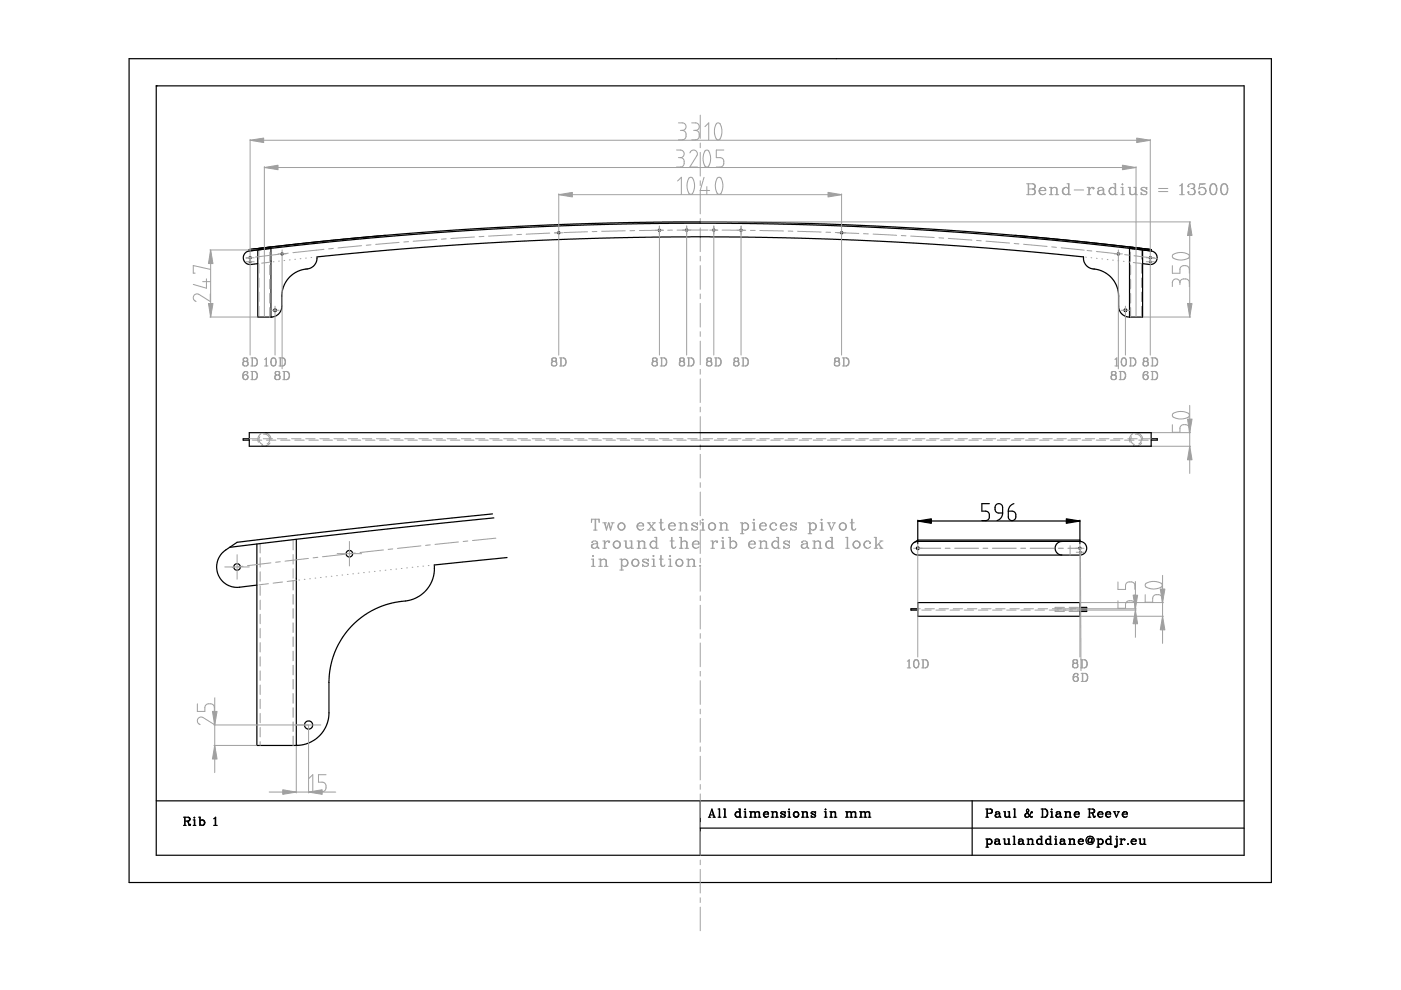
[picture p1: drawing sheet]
<svg xmlns="http://www.w3.org/2000/svg" width="297mm" height="210mm" viewBox="0 0 297 210" stroke-linecap="round" stroke-linejoin="round" font-family="sans-serif">
<g fill="none" stroke="#000" stroke-width=".25">
<path d="M27.4 12.4h242.2v174.7h-242.2zM33.1 18.2h.1M33.1 18.2h230.7v163.1h-230.7zM177.3 12.4h.1M52.8 52.9l.1 .3M52.9 53.2l22-2.4 23.7-1.9 23.9-1.1 22.6-.5 25.1 .3 25.4 1.1 24.4 1.9 24.1 2.6M52.9 53.2l-.7 .3-.5 .6-.1 .7 .2 .6 .5 .5 .5 .2 1.9-.2M52.9 53.2l4.5-.5v14.5M53 52.9l23.5-2.5 22.2-1.8 22.8-1.1 21.3-.4 25.6 .2 25.3 1 23.9 1.8 13.2 1.3 13.1 1.5M54.7 53v14.2h2.7M57.4 52.4l-4.6 .5M81.7 49.9l-13.8 1.3-15.1 1.7"/>
<path d="M215.2 49.9l14.4 1.4 14.5 1.6M239.5 52.4l4.6 .5M242.3 53v14.2h-2.8M244.1 53.2l.7 .3 .4 .6 .1 .6-.2 .7-.5 .5-.5 .2-1.8-.2M244.1 53.2l-4.6-.5v14.5M244.1 52.9v.3M57.4 67.2h.1M57.4 67.2l1.3-.4 .6-.4 .3-.6 .2-.6 .1-3.6 .4-1.3 .7-1.1 1-1 1.1-.7 1.1-.4 1.4-.2 .7-.3 .7-1 .2-1.1 19.2-1.8 20.6-1.4 19.9-.8 19.4-.3 21.3 .2 20.3 .8 21.5 1.4 20.3 1.9 .1 1 .7 1 .7 .4 1.7 .3 1.1 .4 1.1 .8 .9 .9 .6 1 .4 1.2 .2 3.7 .1 .6 .8 1 .7 .3 .7 .1M239.5 67.2h.1M52.9 91.7h191.2v2.9h-191.2zM52.9 93h-1.3v.3h1.3M244.1 93h1.3v.3h-1.3"/>
<path d="M54.5 115.4v42.7h8.3M62.8 114.4v43.7M104.4 109l-23.8 2.4-30.2 3.6-3.2 2.1-1 1.5-.3 1.8 .4 1.6 1 1.4 1.2 .8 1.3 .3 4.7-.4M104.7 109.8l-26.6 2.8-29.4 3.5M107.5 118.2l-15.4 1.6-.1 1.9-.6 2-.9 1.3-1.5 1.3-1.9 .9-3.6 .6-3 .9-2.7 1.4-2.4 1.8-1.5 1.5-1.4 1.9-1.1 2.1-1 2.4-.4 2.2-.2 1.8-.1 8-.2 1.2-.4 1.1-.9 1.4-1.4 1.3-1.9 .9-2.1 .4M193.5 115.3l.6-.4 .5-.1h34.4l.5 .1 .5 .4 .3 .5 .1 .6-.5 .9-.9 .4h-34.5l-.8-.4-.4-.5-.1-.8zM194.6 110.5h34.4M194.6 110.3v5M209.8 106.8h-1.6v1.6h1.1l.5 .6v.7l-.3 .5-.3 .2h-1M211.1 107.1l.4-.3h.4l.5 .3 .2 .4v1.3h-1l-.4-.3-.2-.4zM212.6 108.8l-.3 1-.9 .6M213.8 108.4h.9l.5 .3 .2 .3v.7l-.3 .5-.6 .2-.6-.3-.1-.4z"/>
<path d="M215 106.8l-1 .7-.2 .9M225.2 114.8l-.5 .1-.6 .3-.4 .9 .1 .5 .2 .6 .6 .4 .5 .1M229 114.5h-34.4l-.8 .5M229 110.3v5M194.6 127.8h34.4v2.9h-34.4zM194.6 129.1h-1.5v.2h1.5M229 128.8h1.4v.3h-1.4M229 129.3h1.4v.3h-1.4M62.8 158.1h.1M33.1 169.8h230.7M38.9 173.3h1M38.9 175h.6"/>
<path d="M39.2 173.3v1.7M39.2 174.1h.7M39.6 174.1l.2 .1M39.8 174.2l.2 .7 .3 .1 .1-.2M39.8 174.2l.3 .6h.3M39.9 173.3l.4 .3-.1 .3-.3 .2M39.9 173.3l.3 .3-.1 .3-.2 .2M40.4 174.8h.1M41 175h.5M41 173.8h.3v1.2M41.2 173.3v.1zM41.2 173.8v1.2"/>
<path d="M42.1 173.3h.3v1.7M42.4 173.3v1.7M42.4 174.8l.5 .2M42.9 173.8l-.5 .3M42.9 173.8a.59 .59 0 0 1 .5 .6 .59 .59 0 0 1-.5 .6M42.9 173.8l.2 .1a.62 .62 0 0 1-.2 1.1M45.3 175h.7M45.3 173.6l.4-.3v1.7M45.6 173.4v1.6M148.5 169.8v11.5M148.5 175.6h115.3M150.2 173.3h.5"/>
<path d="M150.3 173.3l.6-1.8 .6 1.8M150.5 172.8h.8M150.9 171.8l.5 1.5M151.2 173.3h.5M152.3 173.3h.5M152.3 171.5h.3v1.8M152.5 171.5v1.8M153.4 173.3h.6M153.4 171.5h.3v1.8M153.6 171.5v1.8M156.4 172.1l.4 .3M156.4 172.1a.59 .59 0 0 0-.6 .6 .59 .59 0 0 0 .6 .6"/>
<path d="M156.4 172.1l-.2 .1a.61 .61 0 0 0-.3 .6 .61 .61 0 0 0 .5 .5M156.6 171.5h.3v1.8M156.8 173l-.4 .3M156.8 171.5v1.8h.4M157.8 173.3h.5M157.8 172.1h.3v1.2M157.9 171.6h.2zM158 172.1v1.2M158.9 173.3h.6M158.9 172.1h.3v1.2M159.2 172.1v1.2M159.8 173.3h.6"/>
<path d="M159.8 172.1l-.6 .3M159.8 172.1l.3 .3M159.8 172.1l.3 .3v.9M160.1 172.4v.9M160.7 173.3h.6M160.7 172.1l-.6 .3M160.7 172.1l.3 .3v.9M161.9 172.6l.1 .4 .4 .3M162.4 172.1l.4 .1M162.4 172.1a.59 .59 0 0 0-.5 .6 .59 .59 0 0 0 .5 .6M162.4 172.1l-.5 .5M162.8 172.2l.1 .4h-1"/>
<path d="M162.8 172.2l.1 .1M162.9 172.4v.2M162.9 173l-.5 .3M163.5 173.3h.6M163.5 172.1h.4v1.2M163.8 172.1v1.2M164.4 173.3h.6M164.4 172.1l-.5 .3M164.4 172.1l.3 .3v.9M165.6 172.4l.9 .4v.3l-.3 .2-.5-.2M165.6 172.9v.4zM166.4 172.3l-.6-.2-.2 .3 .9 .5"/>
<path d="M166.5 172.1v.3zM167 173.3h.6M167 172.1h.4v1.2M167.2 171.6h.2zM167.3 172.1v1.2M168.7 173.3h.2M168.7 172.1h.2M168.7 172.1a.59 .59 0 0 0-.5 .6 .59 .59 0 0 0 .5 .6M168.7 172.1l-.1 .1a.61 .61 0 0 0 .1 1.1M168.9 172.1a.59 .59 0 0 1 .5 .6 .59 .59 0 0 1-.5 .6M168.9 172.1l.1 .1a.61 .61 0 0 1 .3 .6 .61 .61 0 0 1-.4 .5M169.9 173.3h.6"/>
<path d="M169.9 172.1h.4v1.2M170.2 172.1v1.2M170.8 173.3h.6M170.8 172.1l-.5 .3M170.8 172.1l.4 .3v.9M170.8 172.1l.3 .3v.9M172 172.4l.9 .4v.3l-.2 .2-.6-.2M172 172.9v.4zM172.8 172.3l-.5-.2-.3 .3 .9 .5M172.9 172.1v.3zM174.8 173.3h.6M174.8 172.1h.3v1.2"/>
<path d="M174.9 171.6h.2zM175 172.1v1.2M175.9 173.3h.6M175.9 172.1h.4v1.2M176.2 172.1v1.2M176.8 173.3h.6M176.8 172.1l-.5 .3M176.8 172.1l.4 .3v.9M176.8 172.1l.3 .3v.9M179.3 173.3h.6M179.3 172.1h.3v1.2M179.5 172.1v1.2"/>
<path d="M180.2 173.3h.6M180.2 172.1l-.6 .3M180.2 172.1l.3 .3M180.2 172.1l.2 .3v.9M180.5 172.4v.9M181.1 173.3h.6M181.1 172.1l-.6 .3M181.1 172.1l.3 .3v.9M182.2 173.3h.6M182.2 172.1h.4v1.2M182.5 172.1v1.2M183.2 173.3h.5"/>
<path d="M183.2 172.1l-.6 .3M183.2 172.1l.3 .3M183.2 172.1l.2 .3v.9M183.5 172.4v.9M184.1 173.3h.5M184.1 172.1l-.6 .3M184.1 172.1l.3 .3v.9M184.1 172.1l.2 .3v.9M206.1 169.8v11.5M209 173.3h.6M209 171.5h1M209 177.9h.3v1.7"/>
<path d="M209 179.6h.6M209.3 171.5v1.8M209.3 177.9v1.7M209.3 172.4h.7M209.3 178.8l.5 .2M209.8 177.9a.57 .57 0 0 1 .5 .6 .57 .57 0 0 1-.5 .5M209.8 177.9l-.5 .2M209.8 177.9l.2 .1a.59 .59 0 0 1 .2 .6 .59 .59 0 0 1-.4 .4M210 171.5l.4 .4-.1 .4-.3 .1M210 171.5l.3 .4-.1 .4-.2 .1M211.1 178.1l.1-.2 .6 .2M211.2 172.3l-.1 .1 .2-.3 .6 .2"/>
<path d="M211.2 178.4a.34 .34 0 0 0-.2 .3 .34 .34 0 0 0 .2 .3M211.2 178.4l-.3 .2 .1 .3 .2 .1M211.3 172.6a.34 .34 0 0 0-.2 .3 .34 .34 0 0 0 .2 .4M211.3 172.6l-.3 .2 .1 .4 .2 .1M211.8 178.1l.2 .9M211.8 178.8l-.6 .2M211.8 178.1v.7M211.8 178.8l.2 .2M211.8 178.2l-.6 .2M211.9 173l-.6 .3M211.9 172.3l.1 .7 .1 .3M211.9 172.3v.7"/>
<path d="M211.9 173l.2 .3M211.9 172.4l-.6 .2M212 179h.1M212.1 173.3h.1M212.7 177.9h.3v.9l.3 .2M212.8 172.1h.3v.9l.3 .3M213 177.9v.9l.3 .2M213 172.1v.9l.4 .3M213.6 177.9h.4v1.1M213.7 172.1h.3v1.2M213.9 178.8l-.6 .2M213.9 177.9v1.1h.3"/>
<path d="M214 173l-.6 .3M214 172.1v1.2h.3M214.8 177.3h.3v1.7M214.8 179h.5M214.9 173.3h.5M214.9 171.5h.3v1.8M215 177.3v1.7M215.1 171.5v1.8M216.1 178.1l.2-.2 .5 .2M216.3 178.4a.34 .34 0 0 0-.3 .3 .34 .34 0 0 0 .3 .3M216.3 178.4l-.4 .2 .1 .3 .3 .1M216.8 178.8l-.5 .2"/>
<path d="M216.8 178.1l.3 .9M216.8 178.1v.7M216.8 178.8l.3 .2M216.8 178.2l-.5 .2M217.1 179h.1M217.6 172l.3-.5a.4 .4 0 0 1 .2 .4 .4 .4 0 0 1-.2 .4l-.6 .5 .1 .4 .2 .1M217.6 172l.7 1 .4 .3M217.6 172.4a.46 .46 0 0 0-.2 .5 .46 .46 0 0 0 .2 .4M217.6 172l1.1 1.3M217.7 177.9h.4v1.1M217.7 179h.6M218 177.9v1.1"/>
<path d="M218.7 177.9l-.6 .2M218.7 179h.5M218.7 177.9l.3 .2v.9M218.7 177.9l.2 .2v.9M218.8 172.2v.2l.1-.2h-.3l-.6 1-.4 .1M218.9 173.1l-.2 .2M220.3 177.9l.5 .2M220.3 177.9a.58 .58 0 0 0-.5 .6 .58 .58 0 0 0 .5 .5M220.3 177.9l-.2 .1a.6 .6 0 0 0-.2 .5 .6 .6 0 0 0 .4 .5M220.5 177.3h.4v1.7M220.7 173.3h.9M220.7 171.5h.9"/>
<path d="M220.8 178.8l-.5 .2M220.8 177.3v1.7h.3M221 171.5v1.8M221.1 171.5v1.8M221.6 171.5a.93 .93 0 0 1 .6 .9 .93 .93 0 0 1-.6 .9M221.6 171.5a.99 .99 0 0 1 0 1.8M222.2 177.9l.5 .2M222.2 177.9a.58 .58 0 0 0-.5 .6 .58 .58 0 0 0 .5 .5M222.2 177.9a.6 .6 0 0 0-.4 .6 .6 .6 0 0 0 .4 .5M222.4 177.3h.4v1.7M222.7 178.8l-.5 .2M222.7 177.3v1.7h.3"/>
<path d="M222.7 173.3h.6M222.7 172.1h.4v1.2M222.9 171.6h.2zM223 172.1v1.2M223.6 177.9h.3v1.1M223.6 179h.6M223.8 177.4h.1zM223.8 177.9v1.1M224 172.3v.1l.2-.3 .6 .2M224.2 172.6a.34 .34 0 0 0-.2 .3 .34 .34 0 0 0 .2 .4M224.2 172.6l-.3 .2 .1 .4 .2 .1M224.8 173l-.6 .3"/>
<path d="M224.8 173l.2 .3M224.8 172.3l.1 .7 .1 .3M224.8 172.3v.7M224.8 172.4l-.6 .2M224.9 178.1l.2-.2 .5 .2M225 173.3h.1M225.1 178.4l-.3 .2 .3 .4M225.1 178.4l-.4 .2 .1 .3 .3 .1M225.6 178.8l-.5 .2M225.6 178.1l.3 .9M225.6 178.1v.7M225.6 178.8l.3 .2"/>
<path d="M225.6 178.2l-.5 .2M225.7 173.3h.6M225.7 172.1h.3v1.2M225.9 179h.1M225.9 172.1v1.2M226.5 177.9h.4v1.1M226.5 179h.6M226.6 173.3h.6M226.6 172.1l-.6 .3M226.6 172.1l.3 .3v.9M226.6 172.1l.2 .3v.9M226.8 177.9v1.1"/>
<path d="M227.5 177.9l.3 .2v.9M227.5 177.9l-.6 .2M227.5 179h.5M227.5 177.9l.2 .2v.9M227.8 172.6l.1 .4 .3 .3M228.2 172.1l.5 .1M228.2 172.1a.59 .59 0 0 0-.5 .6 .59 .59 0 0 0 .5 .6M228.2 172.1l-.3 .3-.1 .2M228.7 172.2l.1 .4h-1M228.7 172.2v.4M228.7 178.4l.1 .4 .3 .2M228.8 173l-.6 .3"/>
<path d="M229.1 177.9l.4 .1M229.1 177.9a.58 .58 0 0 0-.5 .6 .58 .58 0 0 0 .5 .5M229.1 177.9l-.4 .5M229.5 178l.2 .4h-1M229.5 178l.1 .4M229.7 178.8l-.6 .2M230.7 173.3h.6M230.7 171.5h1M230.9 171.5v1.8M231 177.7h.2l.3 .3M231 177.7l-.2 .2a.46 .46 0 0 0 .1 .7M231 177.7l-.2 .4 .1 .5"/>
<path d="M231 172.4h.7M231 171.5v1.8M231.4 178.4l-.1 .1-.4 .1M231.4 178.4l.2 .2M231.4 172.4h.2M231.5 177.7l-.1 .7M231.6 178.6a.73 .73 0 0 0 .3-.9 .73 .73 0 0 0-.9-.4 .87 .87 0 0 0-.7 1.3 .87 .87 0 0 0 1.4 .2M231.6 177.7v.9M231.6 172.4l.2 .8 .3 .1 .1-.2M231.6 172.4l.3 .7h.3M231.7 171.5l.4 .4-.1 .3-.3 .2M231.7 171.5l.3 .4-.3 .5"/>
<path d="M232.2 173v.1M232.6 177.9h.3v1.7M232.6 179.6h.6M232.8 177.9v1.7M232.8 172.6l.1 .4 .3 .3M232.9 178.8l.5 .2M233.2 172.1l.5 .1M233.2 172.1l-.4 .5M233.2 172.1a.59 .59 0 0 0-.5 .6 .59 .59 0 0 0 .5 .6M233.4 177.9l.2 .1a.59 .59 0 0 1 .2 .6 .59 .59 0 0 1-.4 .4M233.4 177.9l-.5 .2M233.4 177.9a.57 .57 0 0 1 .5 .6 .57 .57 0 0 1-.5 .5"/>
<path d="M233.7 172.2l.1 .4h-1M233.7 172.2v.4M233.8 173l-.6 .3M234.5 172.6l.1 .4 .3 .3M234.9 172.1l.4 .1M234.9 172.1a.59 .59 0 0 0-.5 .6 .59 .59 0 0 0 .5 .6M234.9 172.1l-.4 .5M234.9 177.9l.6 .2M234.9 177.9a.58 .58 0 0 0-.4 .6 .58 .58 0 0 0 .4 .5M234.9 177.9l-.4 .5 .1 .4 .3 .2M235.2 177.3h.3v1.7M235.3 172.2l.2 .4h-1"/>
<path d="M235.3 172.2l.1 .4M235.5 178.8l-.6 .2M235.5 177.3v1.7h.3M235.5 173l-.6 .3M236.1 172.1h.4M236.2 172.1l.5 1.2 .5-1.2M236.3 172.1l.4 1M236.4 179.5v-.1l-.1 .1 .3 .1M236.5 177.9h.4v1.5l-.3 .2M236.7 177.4h.2zM236.8 177.9v1.5l-.2 .2M236.9 172.1h.5"/>
<path d="M237.4 177.9h.4v1.1M237.4 179h.6M237.7 177.9v1.1M238 172.6l.1 .4 .3 .3M238.4 178v.1v-.2a.54 .54 0 0 0-.6 .5M238.4 172.1l.4 .1M238.4 172.1a.59 .59 0 0 0-.5 .6 .59 .59 0 0 0 .5 .6M238.4 172.1l-.4 .5M238.8 172.2l.2 .4h-1M238.8 172.2l.1 .1M238.9 172.4v.2M239 173l-.6 .3"/>
<path d="M239.1 178.9h.1zM239.9 178.4l.1 .4 .3 .2M240.3 177.9l.4 .1M240.3 177.9a.58 .58 0 0 0-.5 .6 .58 .58 0 0 0 .5 .5M240.3 177.9l-.4 .5M240.7 178l.2 .4h-1M240.7 178l.1 .4M240.9 178.8l-.6 .2M241.5 177.9h.3v.9l.2 .2M241.7 177.9v.9l.3 .2M242.4 177.9h.3v1.1M242.6 178.8l-.6 .2"/>
<path d="M242.6 177.9v1.1h.4"/>
<circle cx="53" cy="54.6" r=".23"/>
<circle cx="53" cy="55.5" r=".17"/>
<circle cx="59.8" cy="53.8" r=".23"/>
<circle cx="118.5" cy="49.4" r=".23"/>
<circle cx="139.8" cy="48.8" r=".23"/>
<circle cx="145.6" cy="48.8" r=".23"/>
<circle cx="151.3" cy="48.8" r=".23"/>
<circle cx="157.1" cy="48.8" r=".23"/>
<circle cx="178.4" cy="49.4" r=".23"/>
<circle cx="237.1" cy="53.8" r=".23"/>
<circle cx="243.9" cy="55.5" r=".17"/>
<circle cx="243.9" cy="54.6" r=".23"/>
<circle cx="58.3" cy="65.8" r=".29"/>
<circle cx="238.6" cy="65.8" r=".29"/>
<circle cx="74.1" cy="117.4" r=".69"/>
<circle cx="194.6" cy="116.2" r=".29"/>
<circle cx="229" cy="116.2" r=".23"/>
<circle cx="229.1" cy="117.1" r=".17"/>
<circle cx="50.3" cy="120.2" r=".69"/>
<circle cx="65.4" cy="153.7" r=".87"/>
</g>
<g fill="none" stroke="#a0a0a4" stroke-width=".21">
<path d="M53 29.6v24.1M53 29.7h190.9M56 35.5h184.9M56 35.3v31.8M143.4 31.8l1.1 .1 .4 .3v.8l-.3 .3-.3 .1M143.7 38.4l.8-.8v3.6M143.8 26.1h1.1l.5 .3 .1 .6-.2 .3-.6 .3M143.8 33.4h.5M144.3 33.4l.4 .1 .3 .3v1.1l-.5 .5h-1.1M144.3 27.6h.4M144.7 27.6l.6 .4 .1 1.1-.4 .5-1.2 .1M146 37.8l.3-.2 .5 .1 .4 1.2-.1 1.6-.3 .5-.3 .2-.5-.2-.3-1.1v-1.2z"/>
<path d="M146.3 32.4l.2-.4 .6-.2 .6 .3 .2 .5-1.6 2.8h1.6M146.7 26.1h1l.5 .4-.1 .8-.6 .3M147.1 27.6h.4M147.5 27.6l.4 .2 .3 .4v1.1l-.6 .4h-.9M148.5 24.4v4.9M148.5 30.3v1M148.5 32.3v5M148.5 38.3v1M149.3 37.6l-.8 2.8h2M149.5 26.9l.8-.8v3.6M149.5 32l.3-.2 .4 .2 .4 1.2-.1 1.4-.2 .6-.3 .2-.6-.2-.3-1.2v-.9zM149.9 39.6v1.6"/>
<path d="M151.9 26.2l.5-.1 .3 .1 .4 1.3-.2 1.3-.2 .7-.3 .2-.5-.2-.4-1.2v-1.1zM152.1 37.8l.2-.2 .5 .1 .4 1.2-.1 1.5-.3 .6-.3 .2-.5-.2-.3-1.2v-1zM153.5 31.8h-1.6v1.6l1.1 .1 .5 .6v.7l-.3 .4-.4 .2h-.9M217.7 39h1.3M218 39v2.3M218.1 39v2.3M219 39l.3 .1a.56 .56 0 0 1 0 .9l-.3 .1M219 39l.2 .1a.56 .56 0 0 1 .2 .5 .56 .56 0 0 1-.4 .5M221 39.7a.78 .78 0 0 0-.7 .8 .78 .78 0 0 0 .7 .8M221 39.7l.5 .2M221 39.7l-.5 .4-.1 .3M221.5 39.9l.2 .5h-1.3"/>
<path d="M221.5 39.9l.1 .5M222.5 39.7h.4v1.6M222.8 39.7v1.6M223.7 39.7l-.6 .2-.2 .2M223.7 39.7l.4 .4v1.2M223.7 39.7l.3 .4v1.2M225.9 39.7h.2l.4 .4M225.9 39.7a.78 .78 0 0 0-.7 .8 .78 .78 0 0 0 .7 .8M225.9 39.7a.81 .81 0 0 0-.6 .8 .81 .81 0 0 0 .6 .8M226.2 39h.5v2.3M226.5 39v2.3h.5M230.5 39.7h.4v1.6"/>
<path d="M230.8 39.7v1.6M231.8 39.9v.2l.1-.2a.62 .62 0 0 0-.6-.1 .62 .62 0 0 0-.4 .6M232.9 40l-.1 .1 .4-.4h.4l.3 .3M233.9 40l.1 1 .3 .3M233.9 40v1M235.8 39.7h.2l.4 .4M235.8 39.7a.78 .78 0 0 0-.7 .8 .78 .78 0 0 0 .7 .8M235.8 39.7a.81 .81 0 0 0-.6 .8 .81 .81 0 0 0 .6 .8M236.1 39h.4v2.3M236.4 39v2.3h.5M237.6 39.7h.5v1.6M237.9 39.1h.2l-.1 .1z"/>
<path d="M238 39.7v1.6M239.2 39.7h.4v1.3l.3 .3M239.5 39.7v1.3l.4 .3M240.4 39.7h.4M240.7 39.7v1.6h.5M240.9 35.3v31.8M243 40l-.3-.3h-.4l-.4 .3v.2l1.2 .6M243.1 39.7v.5zM243.9 29.6v24.1M245.6 40h2M250.1 39.4l.6-.4v2.3M250.5 39.1v2.2"/>
<path d="M252.5 40h.4M252.9 39l-.8 .1-.2 .3 .1 .2v-.2M252.9 39l.3 .1 .1 .2-.1 .6-.3 .1M252.9 39l.3 .3v.3l-.3 .4M252.9 40a.66 .66 0 0 1 .5 .6 .66 .66 0 0 1-.5 .7M254.4 39.1l1.1-.1h-1.1l-.2 1.1 .5-.4h.4M255.1 39.7a.78 .78 0 0 1 .6 .8 .78 .78 0 0 1-.6 .8M255.1 39.7a.81 .81 0 0 1 .5 .8 .81 .81 0 0 1-.5 .8M257.1 39h.3M257.1 39a1.25 1.25 0 0 0-.5 1.8l.2 .4 .3 .1M257.1 39a1.47 1.47 0 0 0 0 2.3M257.4 39a1.25 1.25 0 0 1 .5 1.8l-.2 .4-.3 .1"/>
<path d="M257.4 39a1.47 1.47 0 0 1 0 2.3M259.4 39h.3M259.4 39a1.25 1.25 0 0 0-.5 1.8l.2 .4 .3 .1M259.4 39a1.47 1.47 0 0 0 0 2.3M259.7 39a1.25 1.25 0 0 1 .5 1.8l-.2 .4-.3 .1M259.7 39a1.47 1.47 0 0 1 0 2.3M43 59.7h1.6M43.8 59.1v2l-2.8-.8M44.5 53h10.1M44.6 57.1l-3.6-.8v1.6h.4M44.7 53v14.2M52.2 54.7h1.7"/>
<path d="M52.2 55.5h1.7M53 53.8v21.5M53.2 54.6l-1 .2M54.9 53v1.9M54.9 55.9v2M54.9 58.9v2M57.2 53.4v2M57.4 55.6l-1.9 .2M57.9 55.5h.2M58.9 53.8h1.8M59.1 53.9l-4.9 .6M59.2 55.4h-.1"/>
<path d="M59.8 53v25.2M60.4 55.2h-.2M61.1 53.7l-1 .1M61.5 55.1h-.1M62.7 55h-.2M63.8 54.8l-.2 .1M64.9 54.7h-.1M66.1 54.6h-.2M67.1 54.5h.1M68.7 52.9l-6.6 .7M70.7 52.7l-1 .1M76.7 52.1l-5 .5"/>
<path d="M78.7 51.9l-1 .1M84.6 51.4l-4.9 .4M86.6 51.2l-1 .1M92.6 50.8l-5 .4M94.6 50.6l-1 .1M100.6 50.2l-5 .4M102.6 50.1l-1 .1M108.6 49.8l-5 .3M110.6 49.7h-1M116.6 49.4l-5 .3M117.6 49.4h1.7M118.5 41.3h59.9"/>
<path d="M118.5 41.1v7.3M118.5 48.5v26.8M118.6 49.3l-1 .1M124.6 49.1l-5 .2M126.6 49.1h-1M132.6 48.9l-5 .1M134.6 48.9h-1M138.9 48.8h1.8M139.8 47.9v27.4M140.6 48.8l-5 .1M142.6 48.8h-1M144.7 48.8h1.8"/>
<path d="M145.6 47.9v27.4M148.5 40.3v5M148.5 46.3v1M148.5 48.3v5M148.5 54.3v1M148.5 56.3v5M148.5 47.1h103.9M150.1 48.8h-6.5M150.5 48.8h1.7M151.1 48.8h1M151.3 47.9v27.4M153.1 48.8h5"/>
<path d="M156.3 48.8h1.7M157.1 47.9v27.4M159.1 48.9h1M161.1 48.9l5 .1M167.1 49h1M169.1 49l5 .2M175.1 49.2l1 .1M177.1 49.3l5 .2M177.6 49.4h1.7M178.4 41.1v7.3M178.4 48.5v26.8M183.1 49.6h1"/>
<path d="M185.1 49.6l5 .3M191.1 49.9l1 .1M193.1 50.1l5 .3M199.1 50.4l1 .1M201.1 50.5l5 .4M207.1 51l.9 .1M209 51.1l5 .4M215 51.6l1 .1M217 51.8l5 .5M217.7 41.3h1.3M218.1 40.1h.9M219 40.1l.3 .1a.62 .62 0 0 1 .2 .6 .62 .62 0 0 1-.5 .5"/>
<path d="M219 40.1a.62 .62 0 0 1 .4 .6 .62 .62 0 0 1-.4 .6M220.4 40.4a.75 .75 0 0 0 .6 .9M221.7 41l-.2 .2-.5 .1M222.5 41.3h.8M223 52.3l1 .2M223.7 41.3h.8M225 52.5l4.9 .5M226.5 41l-.6 .3M227.8 40.3h1.9M230.2 54.5h.1M230.5 53.1l1 .1M230.5 41.3h.8"/>
<path d="M231.3 54.7h.2M232.5 54.8h.1M232.5 53.3l4.9 .6M233.2 40.4a.44 .44 0 0 0-.4 .4 .44 .44 0 0 0 .4 .5M233.2 40.4l-.4 .1-.1 .2 .1 .5 .4 .1M233.6 54.9h.2M233.9 41l-.4 .3h-.3M233.9 41l.4 .3M233.9 40.2l-.7 .2M234.3 41.3h.1M234.8 55h.1M235.9 55.1l.2 .1"/>
<path d="M236.2 53.8h1.8M236.4 41l-.6 .3M237 55.3h.2M237.1 53v25.2M237.6 41.3h.8M238.2 55.4h.1M238.4 54l1 .1M239.3 55.5l.2 .1M239.7 53.4v2M240.3 55.7l2 .2M240.4 54.2l5 .6M240.7 41l-.2 .2-.6 .1"/>
<path d="M241.9 40.1l1.1 .5 .1 .5a.76 .76 0 0 1-1 .1l-.1-.1M241.9 40.8v.5zM242 53v1.9M242 55.9v2M242 58.9v2M243 54.7h1.8M243 55.5h1.8M243.9 53.8v21.5M245.6 40.6h2M248.6 56.3v1.6h1.6v-1l.2-.4 .6-.2 .6 .1 .4 .2 .2 .4v.9M248.7 54l1-.4h1.1l1.2 .4 .2 .5-.2 .2-.6 .3-1.4 .1-1.2-.4-.2-.3zM250.1 41.3h1"/>
<path d="M250.2 59.9l-.4-.6-.3-.2-.5 .1-.4 .5v1M250.2 59.9l.3-.7h1.2l.4 .4 .1 1.1M250.2 59.9v.4M252 40.8v-.2l-.1 .2 .2 .4 .8 .1M252.2 47.1v20.1M253.2 40.2a.71 .71 0 0 1-.3 1.1M254.3 40.8l.1-.1-.1-.1-.1 .2a.69 .69 0 0 0 .9 .5M257.1 41.3h.3M259.4 41.3h.3M44.5 67.2h10.1M44.6 62.3v1.6l-2.5-1.5h-.7l-.4 .5v.4l.2 .4 .4 .2M51.9 76.6h.3"/>
<path d="M51.9 75.9h.3M51.9 77.6h.3M51.9 75.9l-.4 .2 .1 .4 .3 .1M51.9 76.6l-.4 .3 .1 .5 .3 .2M51.9 75.9l-.3 .2v.3l.3 .2M51.9 76.6l-.4 .3v.5l.4 .2M52 78.8a1.03 1.03 0 0 0 0 1.7M52 78.8h.5v.4v-.2M52 78.8a.95 .95 0 0 0-.6 .8 .95 .95 0 0 0 .6 .9M52.1 79.4l.2 .1a.55 .55 0 0 1 .2 .6 .55 .55 0 0 1-.4 .4M52.1 79.4l.3 .1a.54 .54 0 0 1 .2 .6 .54 .54 0 0 1-.5 .4M52.1 79.4l-.3 .1-.3 .4"/>
<path d="M52.2 75.9l.3 .2v.4l-.3 .1M52.2 76.6l.3 .3v.5l-.3 .2M52.2 75.9l.3 .2v.3l-.3 .2M52.2 76.6l.4 .3-.1 .5-.3 .2M53.2 75.9h.8M53.2 77.6h.8M53.2 78.8h.8M53.4 75.9v1.7M53.4 78.8v1.7M53.5 75.9v1.7M53.5 78.8v1.7M54 75.9a.92 .92 0 0 1 .6 .8 .92 .92 0 0 1-.6 .9"/>
<path d="M54 78.8a.93 .93 0 0 1 .6 .8 .93 .93 0 0 1-.6 .9M54 75.9a.98 .98 0 0 1 0 1.7M54 78.8a.99 .99 0 0 1 0 1.7M54.9 61.9v2M54.9 64.9v2.1M56.1 77.6h.7M56.1 76.2l.4-.3v1.7M56.4 76v1.6M57.4 65.8h1.8M57.9 75.9h.2M57.9 77.6h.2M57.9 75.9a.97 .97 0 0 0 0 1.7"/>
<path d="M57.9 75.9a1.07 1.07 0 0 0 0 1.7M58.1 75.9a.97 .97 0 0 1 0 1.7M58.1 75.9a1.07 1.07 0 0 1 0 1.7M58.3 64.9v10.4M58.7 78.8h.3M58.7 78.8l-.4 .2 .1 .4 .3 .1M58.7 79.5l-.4 .3 .1 .5 .3 .2M58.7 79.5h.3M58.7 78.8a.4 .4 0 0 0-.2 .6l.2 .1M58.7 79.5l-.4 .3v.5l.4 .2M59 79.5l.4 .3-.1 .5-.3 .2M59 78.8l.3 .2-.1 .4-.2 .1"/>
<path d="M59 79.5l.3 .3v.4l-.3 .3M59 78.8a.4 .4 0 0 1 .2 .3 .4 .4 0 0 1-.2 .4M59.1 75.9h.9M59.1 77.6h.9M59.4 75.9v1.7M59.5 75.9v1.7M60 75.9a.92 .92 0 0 1 .6 .8 .92 .92 0 0 1-.6 .9M60 75.9a.98 .98 0 0 1 0 1.7M60 78.8h.8M60.2 78.8v1.7M60.3 78.8v1.7M60.8 78.8a.92 .92 0 0 1 .6 .8 .92 .92 0 0 1-.6 .9"/>
<path d="M60.8 78.8a.97 .97 0 0 1 0 1.7M117.3 76.6h.3M117.3 75.9h.3M117.3 77.6h.3M117.3 75.9l-.3 .2 .1 .4 .2 .1M117.3 76.6l-.3 .3 .1 .5 .2 .2M117.3 75.9l-.2 .2v.3l.2 .2M117.3 76.6l-.4 .3 .1 .5 .3 .2M117.6 75.9l.4 .2-.1 .4-.3 .1M117.6 76.6l.4 .3-.1 .5-.3 .2M117.6 75.9l.3 .2v.3l-.3 .2M117.6 76.6l.5 .3-.1 .5-.4 .2"/>
<path d="M118.6 75.9h.9M118.6 77.6h.9M118.9 75.9v1.7M119 75.9v1.7M119.5 75.9a.92 .92 0 0 1 .6 .8 .92 .92 0 0 1-.6 .9M119.5 75.9a.98 .98 0 0 1 0 1.7M138.7 75.9l-.4 .2 .1 .4 .3 .1M138.7 76.6l-.4 .3 .1 .5 .3 .2M138.7 76.6h.3M138.7 75.9h.3M138.7 75.9l-.3 .2 .1 .4 .2 .1M138.7 76.6l-.5 .3 .1 .5 .4 .2"/>
<path d="M138.7 77.6h.3M139 75.9l.3 .2-.1 .4-.2 .1M139 76.6l.3 .3-.1 .5-.2 .2M139 75.9l.2 .2v.3l-.2 .2M139 76.6l.4 .3-.1 .5-.3 .2M140 75.9h.8M140 77.6h.8M140.2 75.9v1.7M140.3 75.9v1.7M140.8 75.9a.92 .92 0 0 1 .6 .8 .92 .92 0 0 1-.6 .9M140.8 75.9a.98 .98 0 0 1 0 1.7M144.4 76.6h.4"/>
<path d="M144.4 75.9h.4M144.4 77.6h.4M144.4 75.9l-.3 .2 .1 .4 .2 .1M144.4 76.6l-.3 .3v.4l.3 .3M144.4 75.9l-.2 .2 .1 .4 .1 .1M144.4 76.6l-.4 .3 .1 .5 .3 .2M144.8 75.9l.3 .2-.1 .4-.2 .1M144.8 76.6l.3 .3v.4l-.3 .3M144.8 75.9l.2 .2-.1 .4-.1 .1M144.8 76.6l.4 .3-.1 .5-.3 .2M145.7 75.9h.9M145.7 77.6h.9"/>
<path d="M146 75.9v1.7M146.1 75.9v1.7M146.6 75.9a.9 .9 0 0 1 .6 .8 .9 .9 0 0 1-.6 .9M146.6 75.9a.96 .96 0 0 1 .5 .8 .96 .96 0 0 1-.5 .9M148.5 62.3v1M148.5 64.3v5M148.5 70.3v1M148.5 72.3v5M148.5 78.3v1M150.2 76.6h.3M150.2 75.9h.3M150.2 77.6h.3"/>
<path d="M150.2 75.9l-.3 .2v.4l.3 .1M150.2 76.6l-.3 .3v.5l.3 .2M150.2 75.9l-.3 .2v.3l.3 .2M150.2 76.6l-.4 .3 .1 .5 .3 .2M150.5 75.9l.4 .2-.1 .4-.3 .1M150.5 75.9l.3 .2v.3l-.3 .2M150.5 76.6l.4 .3v.5l-.4 .2M150.5 76.6l.3 .1M150.8 76.8l.1 .5-.4 .3M151.5 75.9h.8M151.5 77.6h.8M151.8 75.9v1.7"/>
<path d="M152.3 75.9a.92 .92 0 0 1 .6 .8 .92 .92 0 0 1-.6 .9M152.3 75.9a.98 .98 0 0 1 0 1.7M156 76.6h.3M156 75.9h.3M156 77.6h.3M156 75.9l-.4 .2 .1 .4 .3 .1M156 76.6l-.4 .3 .1 .5 .3 .2M156 75.9l-.3 .2 .1 .4 .2 .1M156 76.6l-.4 .3v.5l.4 .2M156.3 75.9l.3 .2-.1 .4-.2 .1M156.3 76.6l.3 .3v.4l-.3 .3M156.3 75.9l.2 .2-.2 .5"/>
<path d="M156.3 76.6l.4 .3-.1 .5-.3 .2M157.3 75.9h.8M157.3 77.6h.8M157.5 75.9v1.7M157.6 75.9v1.7M158.1 75.9a.92 .92 0 0 1 .6 .8 .92 .92 0 0 1-.6 .9M158.1 75.9a.96 .96 0 0 1 .5 .8 .96 .96 0 0 1-.5 .9M177.3 76.6h.3M177.3 75.9h.3M177.3 77.6h.3M177.3 75.9l-.3 .2v.4l.3 .1M177.3 76.6l-.3 .3v.5l.3 .2"/>
<path d="M177.3 75.9l-.3 .2 .1 .4 .2 .1M177.3 76.6l-.4 .3 .1 .5 .3 .2M177.6 75.9l.3 .2v.4l-.3 .1M177.6 76.6l.3 .3v.4l-.3 .3M177.6 75.9l.3 .2-.3 .5M177.6 76.6l.4 .3-.1 .5-.3 .2M178.6 75.9h.8M178.6 77.6h.8M178.9 75.9v1.7M179.4 75.9a.92 .92 0 0 1 .6 .8 .92 .92 0 0 1-.6 .9M179.4 75.9a.96 .96 0 0 1 .6 .8 .96 .96 0 0 1-.6 .9M236 78.8h.3"/>
<path d="M236 79.5h.3M236 78.8l-.4 .2 .1 .4 .3 .1M236 79.5l-.4 .3 .1 .5 .3 .2M236 78.8a.4 .4 0 0 0-.2 .6l.2 .1M236 79.5l-.5 .3 .1 .5 .4 .2M236.3 78.8a.4 .4 0 0 1 .2 .6l-.2 .1M236.3 79.5l.4 .3-.1 .5-.3 .2M236.3 78.8l.3 .2-.1 .4-.2 .1M236.3 79.5l.3 .3-.1 .5-.2 .2M236.4 77.6h.7M236.4 76.2l.4-.3v1.7M236.7 76v1.6"/>
<path d="M237.3 78.8h.8M237.5 78.8v1.7M237.6 78.8v1.7M237.7 65.8h1.8M238.1 78.8a.93 .93 0 0 1 .6 .8 .93 .93 0 0 1-.6 .9M238.1 78.8a.99 .99 0 0 1 0 1.7M238.2 75.9h.2M238.2 77.6h.2M238.2 75.9a.99 .99 0 0 0 0 1.7M238.2 75.9a1.1 1.1 0 0 0 0 1.7M238.4 75.9a.99 .99 0 0 1 0 1.7M238.4 75.9a1.1 1.1 0 0 1 0 1.7"/>
<path d="M238.6 64.9v10.4M239.4 75.9h.9M239.4 77.6h.9M239.7 75.9v1.7M239.8 75.9v1.7M240.3 75.9a.98 .98 0 0 1 0 1.7M240.3 75.9a.92 .92 0 0 1 .6 .8 .92 .92 0 0 1-.6 .9M242 61.9v2M242 64.9v2.1M242.4 67.2h10M242.7 76.6h.4M242.7 75.9h.4"/>
<path d="M242.7 77.6h.4M242.7 75.9l-.3 .2 .1 .4 .2 .1M242.7 76.6l-.3 .3 .1 .5 .2 .2M242.7 75.9l-.2 .2v.3l.2 .2M242.7 76.6l-.4 .3 .1 .5 .3 .2M242.9 78.8h.4v.4v-.2M242.9 78.8a1.03 1.03 0 0 0-.1 1.7M242.9 78.8a.97 .97 0 0 0-.6 .8 .97 .97 0 0 0 .5 .9M243 79.4l-.3 .1-.3 .4M243 79.4l.1 .1a.55 .55 0 0 1 .3 .5 .55 .55 0 0 1-.4 .5M243 79.4l.2 .1a.54 .54 0 0 1 .3 .6 .54 .54 0 0 1-.5 .4M243.1 75.9l.3 .2-.1 .4-.2 .1"/>
<path d="M243.1 76.6l.3 .3v.4l-.3 .3M243.1 75.9l.2 .2-.2 .5M243.1 76.6l.4 .3-.1 .5-.3 .2M244.1 75.9h.8M244.1 77.6h.8M244.1 78.8h.8M244.3 75.9v1.7M244.3 78.8v1.7M244.4 75.9v1.7M244.4 78.8v1.7M244.9 75.9a.92 .92 0 0 1 .6 .8 .92 .92 0 0 1-.6 .9M244.9 78.8a.93 .93 0 0 1 .6 .8 .93 .93 0 0 1-.6 .9"/>
<path d="M244.9 75.9a.96 .96 0 0 1 .5 .8 .96 .96 0 0 1-.5 .9M244.9 78.8a.97 .97 0 0 1 0 1.7M52 80.5h.1M52.9 93h1.9M53.2 80.5h.8M53.5 93.3h2M55.1 92.6l-.2 .4 .1 .6 .4 .5 .3 .1M55.3 92l-.6 .8 .1 1M55.8 93h2M55.9 92.1l.8 .1 .4 .6v.8l-.5 .5M56.3 91.8l.8 .4 .3 1M56.5 93.3h2"/>
<path d="M57.2 93.9l-.7 .6-1-.1M58.7 80.5h.3M58.8 93h2M59.5 93.3h2M60 80.5h.8M61.8 93h2M62.5 93.3h2M64.8 93h2M65.5 93.3h2M67.8 93h2M68.5 93.3h2M70.8 93h2"/>
<path d="M71.5 93.3h2M73.8 93h2M74.5 93.3h2M76.8 93h2M77.5 93.3h2M79.8 93h2M80.5 93.3h2M82.8 93h2M83.5 93.3h2M85.8 93h2M86.5 93.3h2M88.8 93h2"/>
<path d="M89.5 93.3h2M91.8 93h2M92.5 93.3h2M94.8 93h2M95.5 93.3h2M97.8 93h2M98.5 93.3h2M100.8 93h2M101.5 93.3h2M103.8 93h2M104.5 93.3h2M106.8 93h2"/>
<path d="M107.5 93.3h2M109.8 93h2M110.5 93.3h2M112.8 93h2M113.5 93.3h2M115.8 93h2M116.5 93.3h2M118.8 93h2M119.5 93.3h2M121.8 93h2M122.5 93.3h2M124.8 93h2"/>
<path d="M125.5 93.3h2M127.8 93h2M128.5 93.3h2M130.8 93h2M131.5 93.3h2M133.8 93h2M134.5 93.3h2M136.8 93h2M137.5 93.3h2M139.8 93h2M140.5 93.3h2M142.8 93h2"/>
<path d="M143.5 93.3h2M145.8 93h2M146.5 93.3h3.9M148.5 80.3v5M148.5 86.3v1M148.5 88.3v5M148.5 94.3v1M148.5 96.3v5M148.6 94.6h103.8M148.6 91.7h103.8M149.1 93h2M151.4 93.3h2"/>
<path d="M152.1 93h2M154.4 93.3h2M155.1 93h2M157.4 93.3h2M158.1 93h2M160.4 93.3h2M161.1 93h2M163.4 93.3h2M164.1 93h2M166.4 93.3h2M167.1 93h2M169.4 93.3h2"/>
<path d="M170.1 93h2M172.4 93.3h2M173.1 93h2M175.4 93.3h2M176.1 93h2M178.4 93.3h2M179.1 93h2M181.4 93.3h2M182.1 93h2M184.4 93.3h2M185.1 93h2M187.4 93.3h2"/>
<path d="M188.1 93h2M190.4 93.3h2M191.1 93h2M193.4 93.3h2M194.1 93h2M196.4 93.3h2M197.1 93h2M199.4 93.3h2M200.1 93h2M202.4 93.3h2M203.1 93h2M205.4 93.3h2"/>
<path d="M206.1 93h2M208.4 93.3h2M209.1 93h2M211.4 93.3h2M212.1 93h2M214.4 93.3h2M215.1 93h2M217.4 93.3h2M218.1 93h2M220.4 93.3h2M221.1 93h2M223.4 93.3h2"/>
<path d="M224.1 93h2M226.4 93.3h2M227.1 93h2M229.4 93.3h2M230.1 93h2M232.4 93.3h2M233.1 93h2M235.4 93.3h2M236 80.5h.3M236.1 93h2M237.3 80.5h.8M238.4 93.3h2"/>
<path d="M239.1 93h2M239.9 92.6l-.2 .4 .1 .6 .7 .6M240.1 92l-.3 .3-.3 .5 .1 1M240.7 92.1l.7 .1 .5 .6v.8l-.5 .5M241.1 91.8l.8 .4 .4 1M241.4 93.3h2M242.1 93.9l-.8 .6-1-.1M242.1 93h2M242.8 80.5h.2M244.1 80.5h.8M248.6 90v1.7h1.6v-1.1l.2-.4 .4-.2 .9 .1 .3 .3 .2 .3v1M248.7 87.7l1-.4h1.2l1.1 .3 .2 .6-.2 .2-.6 .3-1.5 .1-1.1-.4-.2-.3z"/>
<path d="M252.2 86v14.4M50.3 117.6v5.2M55.2 115.3v1.9M55.2 118.2v2M57.4 119.3l-4.9 .6M59.4 119.1l-1 .1M62.1 114.6v2M62.1 117.6v2M65.4 118.4l-5 .6M67.4 118.2l-1 .1M71.5 117.4h5.2M73.3 117.5l-4.9 .5"/>
<path d="M74.1 114.8v5.2M75.3 117.3l-1 .1M81.3 116.6l-5 .6M83.3 116.4l-1 .1M89.2 115.7l-4.9 .6M91 119.9h-.2M91.2 115.5l-1 .1M92.1 119.8h-.2M97.2 114.9l-5 .5M99.2 114.7l-1 .1M105.1 114.1l-4.9 .5M125.4 118.6h.4v1.5"/>
<path d="M125.5 110.1l-.1 .6v-.6h1.6v.6l-.1-.6M125.6 114.9v.1l-.1-.1a.76 .76 0 0 1 1-.1l.1 .1M125.6 117.9h.2l-.1 .1zM125.7 118.6v1.5M125.8 115.4l-.3 .1-.1 .2 .1 .4 .3 .1M125.8 112.4h.8M125.8 115.4a.46 .46 0 0 0-.3 .4 .46 .46 0 0 0 .3 .4M126.2 110.1v2.3M126.3 110.1v2.3M126.6 115.9l-.4 .3h-.4M126.6 114.9l.1 1 .2 .3M126.6 114.9v1"/>
<path d="M126.6 115.9l.3 .3M126.6 115.1l-.8 .3M126.9 116.2h.1M126.9 118.6h.5v1.5M127.3 118.6v1.5M127.8 116.2h.8M127.8 110.8h.8M127.8 114.7h.4v1.5M128.1 110.8l.5 1.6 .4-1.6 .5 1.6 .4-1.6M128.1 114.7v1.5M128.1 118.6l-.5 .1-.2 .2M128.1 118.6l.5 .3v1.2"/>
<path d="M128.1 118.6l.4 .3v1.2M128.2 110.8l.4 1.3M129.1 110.8l.4 1.3M129.1 114.8l-.1 .1 .1 .1 .1-.2a.64 .64 0 0 0-.6 0 .64 .64 0 0 0-.4 .6M129.6 110.8h.6M130.7 114.7a.78 .78 0 0 0-.7 .8 .78 .78 0 0 0 .7 .7M130.7 116.2h.2M130.7 114.7h.2M130.7 114.7a.81 .81 0 0 0-.6 .8 .81 .81 0 0 0 .6 .7M130.9 114.7a.78 .78 0 0 1 .7 .8 .78 .78 0 0 1-.7 .7M130.9 114.7a.81 .81 0 0 1 .6 .8 .81 .81 0 0 1-.6 .7M131.4 118.6h.4v2.3"/>
<path d="M131.7 112.4h.2M131.7 110.8h.2M131.7 110.8a.78 .78 0 0 0-.7 .8 .78 .78 0 0 0 .7 .8M131.7 110.8a.81 .81 0 0 0-.6 .8 .81 .81 0 0 0 .6 .8M131.7 118.6v2.3M131.8 119.8l.7 .3M131.9 110.8a.78 .78 0 0 1 .6 .8 .78 .78 0 0 1-.6 .8M131.9 110.8a.81 .81 0 0 1 .5 .8 .81 .81 0 0 1-.5 .8M132.3 114.7h.5v1.2l.3 .3M132.5 118.6a.77 .77 0 0 1 .7 .7 .77 .77 0 0 1-.7 .8M132.5 118.6l-.7 .3M132.5 118.6a.8 .8 0 0 1 .6 .7 .8 .8 0 0 1-.6 .8"/>
<path d="M132.7 114.7v1.2l.4 .3M133.5 114.7h.5v1.5M133.9 115.9l-.8 .3M133.9 114.7v1.5h.4M134.6 118.6a.8 .8 0 0 0-.6 .7 .8 .8 0 0 0 .6 .8M134.6 118.6a.77 .77 0 0 0-.7 .7 .77 .77 0 0 0 .7 .8M134.6 118.6h.2M134.8 118.6a.8 .8 0 0 1 .6 .7 .8 .8 0 0 1-.6 .8M134.8 118.6a.77 .77 0 0 1 .7 .7 .77 .77 0 0 1-.7 .8M135.1 116.2h.7M135.1 114.7h.4v1.5M135.1 111.5a.78 .78 0 0 0 .6 .9"/>
<path d="M135.4 114.7v1.5M135.7 110.8l.5 .2M135.7 110.8a.78 .78 0 0 0-.7 .8 .78 .78 0 0 0 .7 .8M135.7 110.8l-.4 .4-.2 .3M136.2 118.9l1.1 .5 .2 .5a.76 .76 0 0 1-1 .1l-.1-.1M136.2 111l.3 .5h-1.4M136.2 111l.2 .5M136.2 119.6v.5zM136.3 116.2h.7M136.3 114.7l.3 .3v1.2M136.3 114.7l-.6 .1-.2 .2M136.3 114.7l.3 .1 .1 .2v1.2"/>
<path d="M136.5 112.1l-.3 .2-.5 .1M137.2 112.4h.7M137.2 110.8h.7M137.3 118.8l-.3-.2h-.4l-.4 .2v.2l1.3 .6M137.5 110.8l1.2 1.6M137.5 118.6v.4l-.2-.2zM137.6 110.8l1.2 1.6M138.2 118.6h.5v1.5M138.3 112.4h.7M138.3 110.8h.7M138.4 117.9h.3l-.1 .1zM138.5 114.7l.6 .3"/>
<path d="M138.5 114.7a.78 .78 0 0 0-.7 .8 .78 .78 0 0 0 .7 .7M138.5 114.7a.81 .81 0 0 0-.6 .8 .81 .81 0 0 0 .6 .7M138.6 118.6v1.5M138.8 110.8l-1.3 1.6M138.8 113.9h.4v2.3M139.1 115.9l-.6 .3M139.1 113.9v2.3h.5M139.8 110.8h.8M139.8 118.6h.8M140.1 110.1v1.9l.1 .3 .2 .1M140.1 117.8v1.8l.1 .4 .2 .1M140.2 110.1v1.9l.2 .4"/>
<path d="M140.2 117.8v1.8l.2 .5M141 112.1l-.1 .2-.5 .1M141 119.8l-.1 .2-.5 .1M141.7 118.6h.5v1.5M141.8 111.5a.78 .78 0 0 0 .6 .9M141.9 117.9h.3l-.1 .1zM142.1 114.7h.8M142.1 118.6v1.5M142.4 110.8l.5 .2M142.4 110.8a.78 .78 0 0 0-.7 .8 .78 .78 0 0 0 .7 .8M142.4 110.8l-.5 .4-.1 .3M142.4 113.9v1.9l.1 .3 .2 .1"/>
<path d="M142.5 113.9v1.9l.2 .4M142.9 111l.3 .5h-1.4M142.9 111l.1 .5M143.2 112.1l-.3 .2-.5 .1M143.3 115.9l-.1 .2-.5 .1M143.9 112.4h.8M143.9 110.8h.5v1.6M143.9 118.6h.2M143.9 118.6a.77 .77 0 0 0-.6 .7 .77 .77 0 0 0 .6 .8M143.9 118.6a.8 .8 0 0 0-.5 .7 .8 .8 0 0 0 .5 .8M144 116.2h.8M144 113.9h.5v2.3"/>
<path d="M144.1 118.6a.77 .77 0 0 1 .7 .7 .77 .77 0 0 1-.7 .8M144.1 118.6a.8 .8 0 0 1 .6 .7 .8 .8 0 0 1-.6 .8M144.3 110.8v1.6M144.4 113.9v2.3M145.1 110.8l.5 .4v1.2M145.1 110.8l.4 .4v1.2M145.1 112.4h.8M145.1 110.8l-.5 .2-.2 .2M145.2 114.7l.4 .3v1.2M145.2 116.2h.8M145.2 114.7l-.5 .1-.2 .2M145.2 114.7l.4 .1 .1 .2v1.2"/>
<path d="M145.6 118.6h.4v1.5M145.9 118.6v1.5M146.7 111.2l1.1 .5 .1 .5a.76 .76 0 0 1-1 .1l-.1-.1M146.7 112v.4zM146.8 118.6l.3 .3v1.2M146.8 118.6l-.6 .1-.2 .2M146.8 118.6l.4 .3v1.2M146.9 115.4a.78 .78 0 0 0 .5 .8M147.4 114.7l.6 .1M147.4 114.7a.78 .78 0 0 0-.6 .8 .78 .78 0 0 0 .6 .7M147.4 114.7l-.4 .3-.1 .4M147.8 111.1l-.4-.3h-.4l-.3 .3v.2l1.2 .7"/>
<path d="M147.9 110.8v.5l-.1-.2zM148 114.8l.1 .6M148 114.8l.2 .6h-1.3M148.2 115.9l-.2 .2-.6 .1M148.3 120h.2zM148.5 102.3v1M148.5 104.3v5M148.5 110.3v1M148.5 112.3v5M148.5 118.3v1M148.7 112.4h.7M148.7 110.8h.4v1.6"/>
<path d="M148.9 110.2h.2zM149 110.8v1.6M150.7 116.2h.8M150.7 114.7h.5v1.5M150.9 112.4h.2M150.9 110.8h.2M150.9 110.8a.78 .78 0 0 0-.7 .8 .78 .78 0 0 0 .7 .8M150.9 110.8a.81 .81 0 0 0-.6 .8 .81 .81 0 0 0 .6 .8M151 114.7v1.5M151.1 110.8a.78 .78 0 0 1 .6 .8 .78 .78 0 0 1-.6 .8M151.1 110.8a.81 .81 0 0 1 .5 .8 .81 .81 0 0 1-.5 .8M152 114.8l-.1 .1 .1 .1 .1-.2a.64 .64 0 0 0-.6 0 .64 .64 0 0 0-.3 .6"/>
<path d="M152.5 110.8h.4v1.6M152.5 112.4h.8M152.8 110.8v1.6M152.9 116.2h.8M152.9 114.7h.5v1.5M153.1 114h.3zM153.2 114.7v1.5M153.7 112.4h.8M153.7 110.8l-.8 .4M153.7 110.8l.4 .4v1.2M153.7 110.8l.3 .4v1.2M154.5 113.9h.4v2.3"/>
<path d="M154.8 113.9v2.3M154.9 115.9l.7 .3M155.6 114.7l-.7 .3M155.6 114.7a.78 .78 0 0 1 .6 .8 .78 .78 0 0 1-.6 .7M155.6 114.7a.81 .81 0 0 1 .5 .8 .81 .81 0 0 1-.5 .7M157 110.8h.4v2.4M157 113.2h.7M157.3 110.8v2.4M157.4 112.1l.2 .2 .5 .1M158.1 110.8a.78 .78 0 0 1 .6 .8 .78 .78 0 0 1-.6 .8M158.1 110.8a.81 .81 0 0 1 .5 .8 .81 .81 0 0 1-.5 .8M158.1 110.8l-.7 .4"/>
<path d="M158.8 115.4a.78 .78 0 0 0 .6 .8M159.4 114.7l.5 .1M159.4 114.7a.78 .78 0 0 0-.7 .8 .78 .78 0 0 0 .7 .7M159.4 114.7l-.5 .3-.1 .4M159.5 112.4h.8M159.5 110.8h.4v1.6M159.7 110.2h.2zM159.8 110.8v1.6M159.9 114.8l.2 .6h-1.3M159.9 114.8l.1 .6M160.1 115.9l-.2 .2-.5 .1M160.9 116.2h.8"/>
<path d="M160.9 114.7h.4v1.5M161.1 111.5a.78 .78 0 0 0 .6 .9M161.2 114.7v1.5M161.7 110.8l.5 .2M161.7 110.8a.78 .78 0 0 0-.7 .8 .78 .78 0 0 0 .7 .8M161.7 110.8l-.5 .4-.1 .3M162.1 116.2h.8M162.1 114.7l-.5 .1-.3 .2M162.1 114.7l.3 .1 .1 .2v1.2M162.1 114.7l.3 .3v1.2M162.2 111l.3 .5h-1.4M162.2 111l.1 .5"/>
<path d="M162.5 112.1l-.3 .2-.5 .1M163.9 110.8a.81 .81 0 0 0-.6 .8 .81 .81 0 0 0 .6 .8M163.9 110.8a.64 .64 0 0 1 .8 .5l-.2 .1v-.2M163.9 110.8a.78 .78 0 0 0-.7 .8 .78 .78 0 0 0 .7 .8M164.3 114.7a.78 .78 0 0 0-.7 .8 .78 .78 0 0 0 .7 .7M164.3 114.7l.7 .3M164.3 114.7a.81 .81 0 0 0-.6 .8 .81 .81 0 0 0 .6 .7M164.6 113.9h.5v2.3M164.7 112.1l-.3 .2-.5 .1M165 115.9l-.7 .3M165 113.9v2.3h.4M165.5 111.5a.78 .78 0 0 0 .6 .9"/>
<path d="M166.1 110.8l.5 .2M166.1 110.8a.78 .78 0 0 0-.7 .8 .78 .78 0 0 0 .7 .8M166.1 110.8l-.4 .4-.2 .3M166.2 115l1.2 .7v.3l-.4 .2h-.4l-.3-.2M166.2 115.8v.4zM166.6 111l.3 .5h-1.4M166.6 111l.2 .1M166.8 111.2v.3M166.9 112.1l-.3 .2-.5 .1M167.3 114.9a.76 .76 0 0 0-1-.1v.5l1.1 .5M167.4 114.7v.4zM167.6 111.2l1.2 .6v.4l-.3 .2h-.4l-.4-.2"/>
<path d="M167.6 112l.1 .2-.1 .2zM168.7 111.1l-.3-.3h-.4l-.4 .3v.2l1.2 .7M168.8 110.8v.5zM170.1 114.9l-.1 .1 .1-.2a.76 .76 0 0 1 1 .1M170.3 115.4a.46 .46 0 0 0-.3 .4 .46 .46 0 0 0 .3 .4M170.3 115.4l-.3 .1-.1 .2 .1 .4 .3 .1M171.1 115.9l-.5 .3h-.3M171.1 114.9l.1 1 .2 .3M171.1 114.9v1M171.1 115.9l.3 .3M171.1 115.1l-.8 .3M171.3 110.8h.5v2.4"/>
<path d="M171.3 113.2h.8M171.4 116.2h.1M171.7 110.8v2.4M171.8 112.1l.6 .3M172.3 116.2h.8M172.3 114.7h.4v1.5M172.4 110.8l-.6 .4M172.4 110.8a.78 .78 0 0 1 .7 .8 .78 .78 0 0 1-.7 .8M172.4 110.8a.81 .81 0 0 1 .6 .8 .81 .81 0 0 1-.6 .8M172.6 114.7v1.5M173.5 116.2h.8M173.5 114.7l.3 .1 .1 .2v1.2"/>
<path d="M173.5 114.7l-.5 .1-.3 .2M173.5 114.7l.3 .3v1.2M173.9 112.4h.7M173.9 110.8h.4v1.6M174.1 110.2h.2zM174.2 110.8v1.6M175.4 110.8h.7M175.6 110.8l.7 1.6 .6-1.6M175.7 114.7l.4 .1 .3 .2M175.7 114.7a.78 .78 0 0 0-.7 .8 .78 .78 0 0 0 .7 .7M175.7 114.7a.81 .81 0 0 0-.6 .8 .81 .81 0 0 0 .6 .7M175.7 110.8l.6 1.4"/>
<path d="M176 113.9h.5v2.3M176.4 115.9l-.7 .3M176.4 113.9v2.3h.4M176.5 110.8h.7M178.6 110.8a.78 .78 0 0 0-.7 .8 .78 .78 0 0 0 .7 .8M178.6 110.8a.81 .81 0 0 0-.6 .8 .81 .81 0 0 0 .6 .8M178.6 112.4h.2M178.6 110.8h.2M178.8 110.8a.78 .78 0 0 1 .7 .8 .78 .78 0 0 1-.7 .8M178.8 110.8a.81 .81 0 0 1 .6 .8 .81 .81 0 0 1-.6 .8M179.3 116.2h.8M179.3 113.9h.4v2.3"/>
<path d="M179.6 113.9v2.3M180.2 110.8h.9M180.6 110.1v1.9l.3 .4M180.7 110.1v1.9l.2 .4M181.4 112.1l-.1 .2-.4 .1M181.5 114.7a.82 .82 0 0 0-.6 .8 .82 .82 0 0 0 .6 .7M181.5 116.2h.2M181.5 114.7h.2M181.5 114.7a.78 .78 0 0 0-.7 .8 .78 .78 0 0 0 .7 .7M181.7 114.7a.78 .78 0 0 1 .7 .8 .78 .78 0 0 1-.7 .7M181.7 114.7a.81 .81 0 0 1 .6 .8 .81 .81 0 0 1-.6 .7M183.8 114.7a.64 .64 0 0 1 .8 .4h-.3l.2-.1"/>
<path d="M183.8 114.7a.78 .78 0 0 0-.7 .8 .78 .78 0 0 0 .7 .7M183.8 114.7a.82 .82 0 0 0-.5 .8 .82 .82 0 0 0 .5 .7M184.6 115.9l-.8 .3M185.3 116.2h.8M185.3 113.9h.5v2.3M185.7 113.9v2.3M186.2 115.4l.7 .8M186.3 115.4l.7 .8M186.5 116.2h.7M186.5 114.7h.7M186.9 114.7l-1.1 1.1M193.7 116.2h1.8"/>
<path d="M194.6 115.4v23.9M226.9 115.7v2M228.1 116.2h1.7M228.2 117.1h1.7M229 115.4v23.9M229.1 116.2l.1 26M47.7 120.2h5.2M49.5 120.3h-.3M51.5 120.1l-1 .1M55.2 121.2v2.1M55.2 124.2v2M55.2 127.3v1.9"/>
<path d="M55.2 130.2v2M55.2 133.2v2.1M55.2 136.2v2M55.2 139.3v1.9M56.9 123.8l-2 .2M59.9 123.4l-2 .2M62.1 120.6v2M62.8 123l-1.9 .3M63.4 123h.1M64.7 122.8l-.2 .1M65.8 122.7h-.1M66.8 122.6h.2"/>
<path d="M68.1 122.4h-.2M69.2 122.3h-.1M70.4 122.2h-.2M71.5 122l-.1 .1M72.5 121.9h.2M73.7 121.8h.1M75 121.6l-.2 .1M76.1 121.5h-.2M77.2 121.4h-.1M78.4 121.3h-.2M79.5 121.1l-.1 .1M80.7 121h-.2"/>
<path d="M81.8 120.9h-.1M83 120.8h-.2M83.9 120.6h.2M85.2 120.5h-.1M86.4 120.4h-.2M87.5 120.3h-.1M88.7 120.1l-.2 .1M89.7 120h.1M125.4 120.1h.8M126.9 120.1h.8M128.1 120.1h.8M131.4 120.9h.8"/>
<path d="M134.6 120.1h.2M138.2 120.1h.8M141.7 120.1h.8M143.9 120.1h.2M145.6 120.1h.7M146.8 120.1h.8M148.5 120.3v5M148.5 126.3v1M148.5 128.3v5M148.5 134.3v1M148.5 136.3v5.1M192.7 140v1.6"/>
<path d="M193.1 129.1h2M193.1 129.3h1.3M194.2 139.9a1.07 1.07 0 0 0 0 1.7M194.2 139.9a.97 .97 0 0 0 0 1.7M194.2 139.9h.2M194.4 139.9a.99 .99 0 0 1 0 1.7M194.4 139.9a1.1 1.1 0 0 1 0 1.7M195.4 139.9h.8M195.4 129.3h2M195.7 139.9v1.7M196.1 129.1h2M196.2 139.9a.92 .92 0 0 1 .6 .8 .92 .92 0 0 1-.6 .9"/>
<path d="M196.2 139.9a.98 .98 0 0 1 0 1.7M198.4 129.3h2M199.1 129.1h2M201.4 129.3h2M202.1 129.1h2M204.4 129.3h2M205.1 129.1h2M207.4 129.3h2M208.1 129.1h2M210.4 129.3h2M211.1 129.1h2M213.4 129.3h2"/>
<path d="M214.1 129.1h2M216.4 129.3h2M217.1 129.1h2M219.4 129.3h2M220.1 129.1h2M222.4 129.3h8M223.1 129.1h2.9M223.7 129.3v.3h2M225.7 128.8h-2v.3M226.1 129.1h2.9M226.7 128.8h2M226.7 129.6h2"/>
<path d="M226.9 129.1v.2M227.8 139.9h.3M227.8 139.9l-.3 .2 .1 .4 .2 .1M227.8 139.9l-.2 .2 .2 .5M228.1 139.9l.4 .2-.1 .4-.3 .1M228.1 139.9l.3 .2-.1 .4-.2 .1M229 127.8h17.7M229 130.7h17.7M229.1 129.1h1.3M229.1 139.9h.9M229.4 139.9v1.7M230 139.9a.92 .92 0 0 1 .5 .8 .92 .92 0 0 1-.5 .9"/>
<path d="M230 139.9a.98 .98 0 0 1 0 1.7M230.5 129.1h10.4M230.5 129.3h10.4M237 127.4v1.6h1.6l.1-1.1 .3-.4 .3-.1h.8l.4 .3 .1 .3v1M237 123.4v1.6h1.6l.1-1.1 .6-.5h.7l.5 .3 .1 .3v1M240.4 126.2h.2M240.7 123.3v11.8M242.8 126.1v1.6h1.6l.1-1.1 .5-.5h.7l.5 .2 .2 .4v1M243 123.7l1-.4h1l1.2 .4 .2 .4-.2 .4-.4 .2-1.6 .2-1.2-.4-.2-.3zM246.5 122v14.4M41.8 149.2v1.6h1.6l.1-1.1 .6-.5 .8 .1 .4 .2 .1 1.3M45.4 153.7h22.6"/>
<path d="M45.4 158.1h9M45.4 152v1.6l-2.7-1.6-.6 .2-.3 .5 .2 .6 .4 .3M45.5 148v15.8M55.2 142.2v2.1M55.2 145.2v2.1M55.2 148.3v1.9M55.2 151.3v1.9M55.2 154.2v2.1M55.2 157.2v.9M62.8 158.2v9.9M65.4 153.8v14.3M148.5 142.3v1"/>
<path d="M148.5 144.3v5.1M148.5 150.3v1M148.5 152.3v5.1M148.5 158.3v1M192.4 140.2l.4-.3v1.7M192.4 141.6h.7M194.2 141.6h.2M195.4 141.6h.8M227.8 141.6h.3M227.8 140.6l-.3 .3v.4l.3 .3M227.8 140.6h.3M227.8 140.6l-.4 .3 .1 .5 .3 .2"/>
<path d="M228 144.5h.2M228.1 142.8a.94 .94 0 0 0-.6 .8 .94 .94 0 0 0 .5 .9M228.1 142.8l.4 .1v.3v-.2M228.1 142.8a1.01 1.01 0 0 0-.1 1.7M228.1 140.6l.4 .3v.4l-.4 .3M228.1 140.6l.3 .1 .1 .2v.5l-.4 .2M228.2 143.4l.1 .1a.53 .53 0 0 1 .3 .5 .53 .53 0 0 1-.4 .5M228.2 143.4l.2 .1a.52 .52 0 0 1 .3 .6 .52 .52 0 0 1-.5 .4M228.2 143.4l-.4 .1-.2 .4M229.1 141.6h.9M229.2 142.8h.9M229.2 144.5h.9"/>
<path d="M229.5 142.8v1.7M229.6 142.8v1.7M230.1 142.8a.92 .92 0 0 1 .6 .8 .92 .92 0 0 1-.6 .9M230.1 142.8a.98 .98 0 0 1 0 1.7M57.1 167.9h14.1M65.5 165l.8-.7v3.6M69.1 164.3h-1.6v1.5l1.1 .1 .4 .3 .1 .4v.6l-.2 .4-.4 .2-1 .1M148.5 160.3v5.1M148.5 166.3v1M148.5 168.3v5.1M148.5 174.3v1M148.5 176.3v5.1"/>
<path d="M148.5 182.4v.9M148.5 184.3v5M148.5 190.4v.9M148.5 192.3v5"/>
</g>
<g fill="none" stroke="#a0a0a4" stroke-width=".25">
<path d="M57.2 56.2v2M57.2 59.2v2M239.7 56.2v2M239.7 59.2v2M57.2 62.2v2M57.2 65.2v2M239.7 62.2v2M239.7 65.2v2M194.6 116.2h4.8M200.4 116.2h1M202.4 116.2h5M208.4 116.2h1"/>
<path d="M210.4 116.2h5M216.4 116.2h1M218.4 116.2h5M224.4 116.2h1M226.4 116.2h2.6M62.1 123.1v2M62.1 126.1v2M62.1 129.1v2M62.1 132.1v2M62.1 135.1v2M62.1 138.1v2M62.1 141.1v2"/>
<path d="M62.1 144.1v2M62.1 147.1v2M62.1 150.1v2M62.1 153.1v2M62.1 156.1v2"/>
</g>
<g fill="#a0a0a4" stroke="#a0a0a4" stroke-width=".21">
<path d="M45 150.8h1l-.5 2.9z"/>
<path d="M45.5 158.1l.5 2.8h-1z"/>
<path d="M59.9 167.4l2.9 .5-2.9 .5z"/>
<path d="M65.4 167.9l2.9-.5v1z"/>
<path d="M44.2 64.3h.9l-.4 2.9z"/>
<path d="M44.7 53l.4 2.9h-.9z"/>
<path d="M118.5 41.3l2.8-.5v1z"/>
<path d="M175.6 40.8l2.8 .5-2.8 .5z"/>
<path d="M238 35l2.9 .5-2.9 .5z"/>
<path d="M56 35.5l2.9-.5v1z"/>
<path d="M53 29.7l2.9-.4v.9z"/>
<path d="M241 29.3l2.9 .4-2.9 .5z"/>
<path d="M252.2 47.1l.5 2.8h-.9z"/>
<path d="M251.8 64.3h.9l-.5 2.9z"/>
<path d="M252.2 94.6l.5 2.9h-.9z"/>
<path d="M251.8 88.9h.9l-.5 2.8z"/>
<path d="M246 124.9h1l-.5 2.9z"/>
<path d="M246.5 130.7l.5 2.8h-1z"/>
<path d="M240.2 126.2h1l-.5 2.9z"/>
<path d="M240.7 129.3l.5 2.9h-1z"/>
</g>
<path d="M194.6 110.5l2.9-.5v1zM226.1 110l2.9 .5-2.9 .5z" fill="#000" stroke="#000" stroke-width=".25"/>
</svg>
